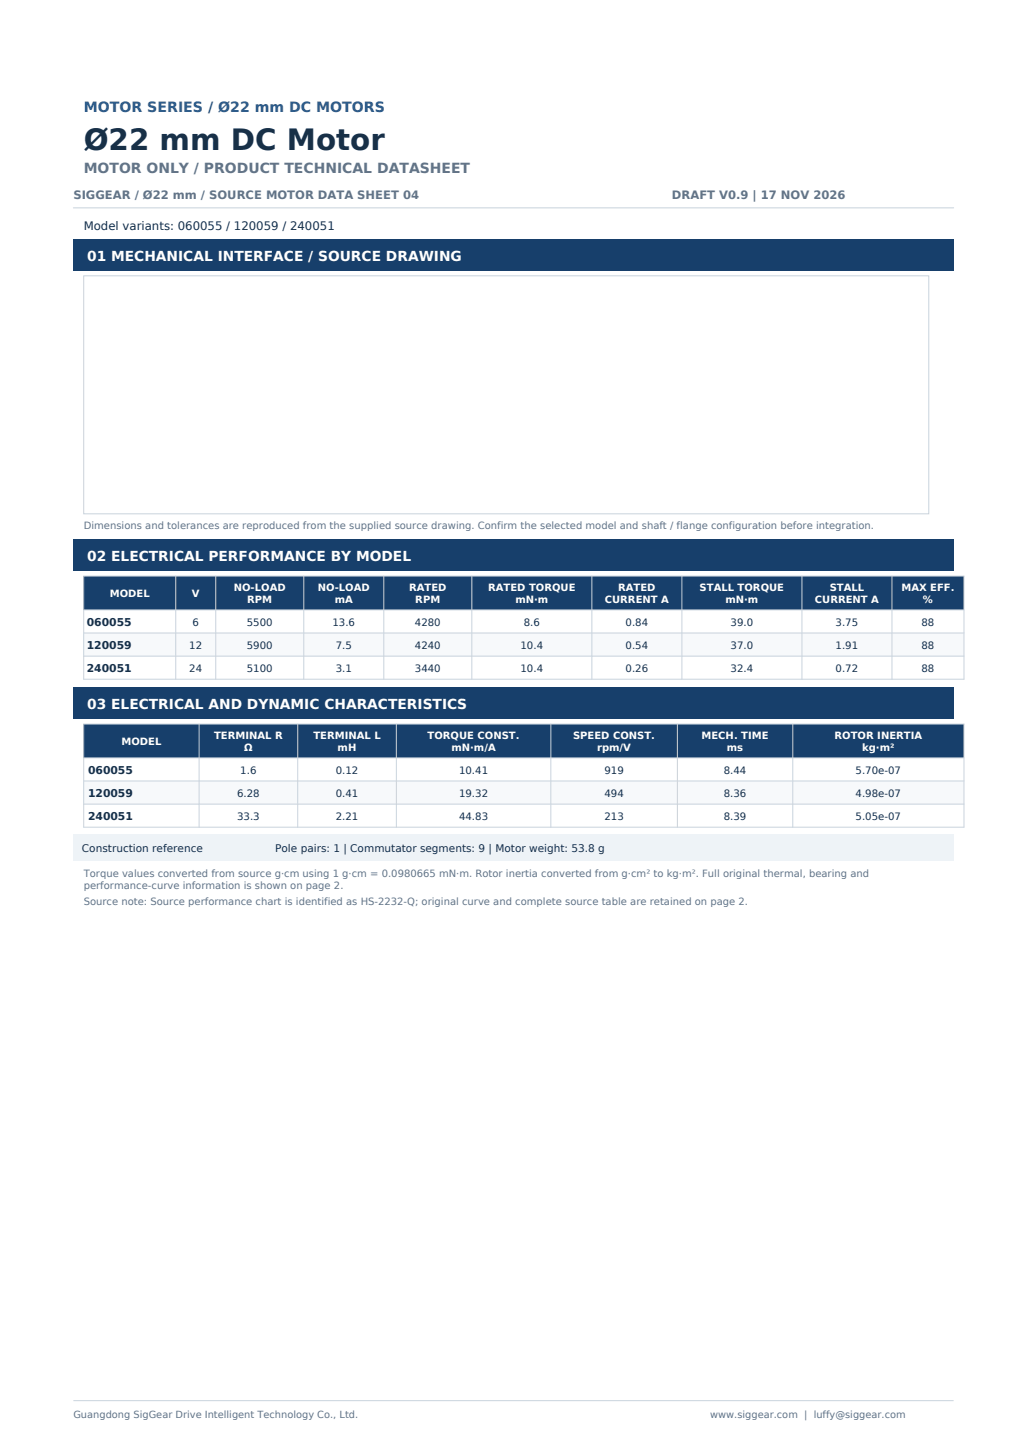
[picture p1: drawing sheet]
<svg xmlns="http://www.w3.org/2000/svg" width="210mm" height="297mm" viewBox="0 0 210 297" stroke-linecap="round" stroke-linejoin="round" font-family="sans-serif">
<defs><g id="words">
<text font-size="6" fill="#183047" x="17.1" y="30.7">Ø22 mm DC Motor</text>
<text font-size="2.9" fill="#245b91" x="17.1" y="23">MOTOR SERIES / Ø22 mm DC MOTORS</text>
<text font-size="2.9" fill="#637487" x="17.1" y="35.3">MOTOR ONLY / PRODUCT TECHNICAL DATASHEET</text>
<g font-size="2.8" fill="#fff">
<text x="17.8" y="53.3">01 MECHANICAL INTERFACE / SOURCE DRAWING</text>
<text x="17.8" y="114.7">02 ELECTRICAL PERFORMANCE BY MODEL</text>
<text x="17.8" y="145">03 ELECTRICAL AND DYNAMIC CHARACTERISTICS</text>
</g>
<g font-size="2.4" fill="#637487">
<text x="15" y="40.6">SIGGEAR / Ø22 mm / SOURCE MOTOR DATA SHEET 04</text>
<text x="137.4" y="40.6">DRAFT V0.9 | 17 NOV 2026</text>
</g>
<text font-size="2.4" fill="#183047" x="17.1" y="47">Model variants: 060055 / 120059 / 240051</text>
<g font-size="2.2" fill="#183047">
<text x="17.8" y="128">060055</text>
<text x="17.8" y="132.7">120059</text>
<text x="17.8" y="137.5">240051</text>
<text x="18" y="158.3">060055</text>
<text x="18" y="163">120059</text>
<text x="18" y="167.7">240051</text>
<text x="16.8" y="174.2">Construction reference</text>
<text x="56.3" y="174.2">Pole pairs: 1 | Commutator segments: 9 | Motor weight: 53.8 g</text>
</g>
<g font-size="2.1" fill="#183047">
<text x="39.4" y="128">6</text>
<text x="50.5" y="128">5500</text>
<text x="68" y="128">13.6</text>
<text x="84.8" y="128">4280</text>
<text x="107.1" y="128">8.6</text>
<text x="127.9" y="128">0.84</text>
<text x="149.4" y="128">39.0</text>
<text x="170.9" y="128">3.75</text>
<text x="188.4" y="128">88</text>
<text x="38.7" y="132.7">12</text>
<text x="38.7" y="137.4">24</text>
<text x="50.5" y="132.7">5900</text>
<text x="50.5" y="137.4">5100</text>
<text x="68.6" y="132.7">7.5</text>
<text x="68.6" y="137.4">3.1</text>
<text x="84.8" y="132.7">4240</text>
<text x="84.8" y="137.4">3440</text>
<text x="106.4" y="132.7">10.4</text>
<text x="106.4" y="137.4">10.4</text>
<text x="127.9" y="132.7">0.54</text>
<text x="127.9" y="137.4">0.26</text>
<text x="149.4" y="132.7">37.0</text>
<text x="149.4" y="137.4">32.4</text>
<text x="170.9" y="132.7">1.91</text>
<text x="170.9" y="137.4">0.72</text>
<text x="188.4" y="132.7">88</text>
<text x="188.4" y="137.4">88</text>
<text x="49.1" y="158.2">1.6</text>
<text x="68.6" y="158.2">0.12</text>
<text x="93.9" y="158.2">10.41</text>
<text x="123.6" y="158.2">919</text>
<text x="148" y="158.2">8.44</text>
<text x="175" y="158.2">5.70e-07</text>
<text x="48.5" y="163">6.28</text>
<text x="48.5" y="167.7">33.3</text>
<text x="68.6" y="163">0.41</text>
<text x="68.6" y="167.7">2.21</text>
<text x="93.9" y="163">19.32</text>
<text x="93.9" y="167.7">44.83</text>
<text x="123.6" y="163">494</text>
<text x="123.6" y="167.7">213</text>
<text x="148" y="163">8.36</text>
<text x="148" y="167.7">8.39</text>
<text x="175" y="163">4.98e-07</text>
<text x="175" y="167.7">5.05e-07</text>
</g>
<g font-size="2" fill="#637487">
<text x="17.1" y="108.2">Dimensions and tolerances are reproduced from the supplied source drawing. Confirm the selected model and shaft / flange configuration before integration.</text>
<text x="17.1" y="179.4">Torque values converted from source g·cm using 1 g·cm = 0.0980665 mN·m. Rotor inertia converted from g·cm² to kg·m². Full original thermal, bearing and</text>
<text x="17.1" y="181.9">performance-curve information is shown on page 2.</text>
<text x="17.1" y="185.1">Source note: Source performance chart is identified as HS-2232-Q; original curve and complete source table are retained on page 2.</text>
<text x="15" y="290">Guangdong SigGear Drive Intelligent Technology Co., Ltd.</text>
<text x="145.2" y="290">www.siggear.com | luffy@siggear.com</text>
</g>
<g font-size="2" fill="#fff">
<text x="22.4" y="122.1">MODEL</text>
<text x="39.2" y="122.1">V</text>
<text x="47.8" y="120.9">NO-LOAD</text>
<text x="50.6" y="123.3">RPM</text>
<text x="65" y="120.9">NO-LOAD</text>
<text x="68.4" y="123.3">mA</text>
<text x="83.7" y="120.9">RATED</text>
<text x="84.9" y="123.3">RPM</text>
<text x="99.8" y="120.9">RATED TORQUE</text>
<text x="105.4" y="123.3">mN·m</text>
<text x="123.7" y="123.3">CURRENT A</text>
<text x="126.4" y="120.9">RATED</text>
<text x="143.1" y="120.9">STALL TORQUE</text>
<text x="148.3" y="123.3">mN·m</text>
<text x="166.6" y="123.3">CURRENT A</text>
<text x="169.7" y="120.9">STALL</text>
<text x="184.3" y="120.9">MAX EFF.</text>
<text x="188.7" y="123.3">%</text>
<text x="24.8" y="152.4">MODEL</text>
<text x="43.8" y="151.2">TERMINAL R</text>
<text x="49.9" y="153.6">Ω</text>
<text x="64.1" y="151.2">TERMINAL L</text>
<text x="69" y="153.6">mH</text>
<text x="87.4" y="151.2">TORQUE CONST.</text>
<text x="92.3" y="153.6">mN·m/A</text>
<text x="117.2" y="151.2">SPEED CONST.</text>
<text x="122.1" y="153.6">rpm/V</text>
<text x="143.4" y="151.2">MECH. TIME</text>
<text x="148.6" y="153.6">ms</text>
<text x="170.6" y="151.2">ROTOR INERTIA</text>
<text x="176.3" y="153.6">kg·m²</text>
</g>
</g></defs>
<path d="M15 286.5h180" fill="none" stroke="#c9d3dd" stroke-width=".2"/>
<path d="M15 42.5h180" fill="none" stroke="#c9d3dd" stroke-width=".21"/>
<path d="M15 49h180v6.4h-180z" fill-rule="evenodd" fill="#173f6b"/>
<path d="M17.1 56.4h172.8v48.7h-172.8z" fill="none" stroke="#c9d3dd" stroke-width=".2"/>
<g fill="#173f6b">
<path d="M15 110.4h180v6.4h-180z" fill-rule="evenodd"/>
<path d="M17.1 117.8h180v7h-180z" fill-rule="evenodd"/>
</g>
<path d="M17.1 129.5h180v4.7h-180z" fill-rule="evenodd" fill="#f7f9fb"/>
<g fill="none" stroke="#c9d3dd" stroke-width=".2">
<path d="M17.1 117.8h180v21.1h-180zM35.9 117.8v21.1M44.1 117.8v21.1M62.1 117.8v21.1M78.5 117.8v21.1M96.5 117.8v21.1M121 117.8v21.1M139.4 117.8v21.1M164 117.8v21.1M182.4 117.8v21.1M17.1 124.8h180M17.1 129.5h180"/>
<path d="M17.1 134.2h180"/>
</g>
<g fill="#173f6b">
<path d="M15 140.7h180v6.3h-180z" fill-rule="evenodd"/>
<path d="M17.1 148.1h180v6.9h-180z" fill-rule="evenodd"/>
</g>
<path d="M17.1 159.7h180v4.8h-180z" fill-rule="evenodd" fill="#f7f9fb"/>
<path d="M17.1 148.1h180v21.1h-180zM17.1 155h180M17.1 159.7h180M40.7 148.1v21.1M60.9 148.1v21.1M81 148.1v21.1M112.6 148.1v21.1M138.5 148.1v21.1M162.1 148.1v21.1M17.1 164.5h180" fill="none" stroke="#c9d3dd" stroke-width=".2"/>
<path d="M15 170.6h180v5.4h-180z" fill-rule="evenodd" fill="#eef3f7"/>
<use href="#words"/>
</svg>
